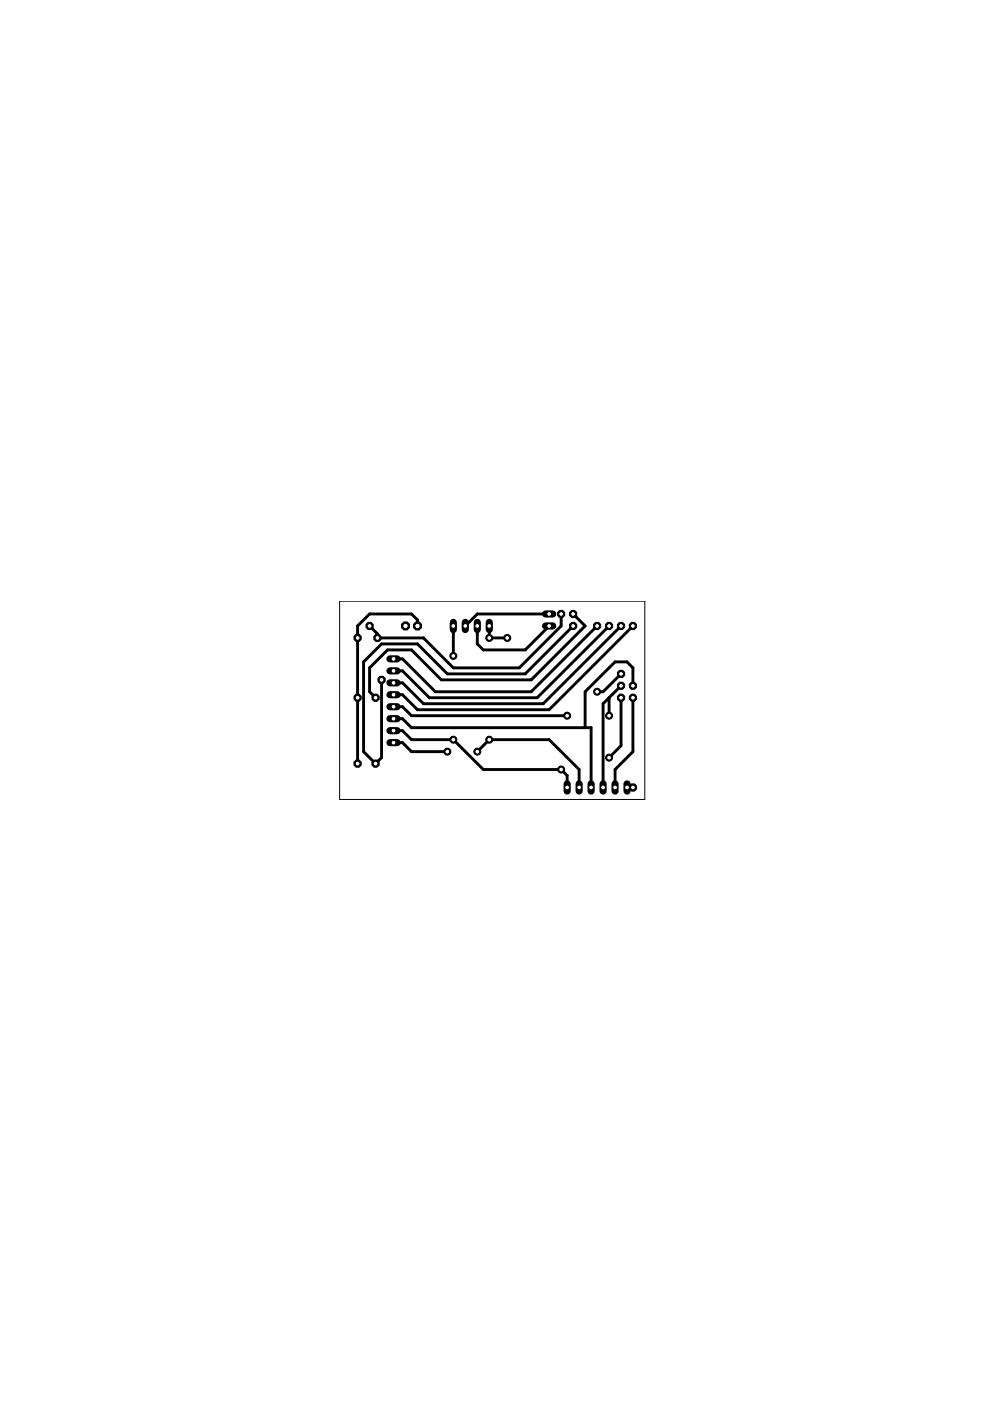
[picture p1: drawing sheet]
<svg xmlns="http://www.w3.org/2000/svg" width="210mm" height="297mm" viewBox="0 0 210 297" stroke-linecap="round" stroke-linejoin="round" font-family="sans-serif">
<g fill="none" stroke="#000" stroke-width=".61">
<path d="M88.5 132.7v-1.3l-1.3-1.2h-8.8l-2.6 2.5v29.2M96.1 132.7v6.4M101.2 132.7v3.8l1.3 1.3h8.9l5-5.1M103.7 132.7v2.6h3.8M116.4 130.2h-15.2l-2.5 2.5M119 130.2v2.5l-8.9 8.9h-14l-6.3-6.3h-9.8v-.9l-1.6-1.7M121.5 130.2l2.6 2.5-11.5 11.4h-19l-6.4-6.3h-5l-3.8 3.8v5.1l1.2 1.2M121.5 132.7l-10.1 10.2h-16.6l-6.3-6.4h-7.6l-3.8 3.8v19.1l2.5 2.5 1.3-1.3v-16.5M126.6 132.7l-14 14h-20.3l-7-7h-1.9M129.1 132.7l-15.2 15.2h-22.9l-5.7-5.7h-1.9M131.7 132.7l-16.5 16.5h-25.4l-4.5-4.4h-1.9M134.2 132.7l-17.8 17.8h-27.9l-3.2-3.2h-1.9"/>
<path d="M83.4 149.8h1.9l1.9 1.9h33M83.4 152.4h1.9l1.9 1.9h38.1v12.7M83.4 157.5h1.9l1.9 1.9h7.6M83.4 154.9h1.9l1.9 1.9h8.9l6.4 6.4h16.5l1.2 1.2v2.6M101.2 159.4l2.5-2.6h12.7l6.4 6.4v3.8M129.1 147.9v3.8M131.7 145.4l-3.8 3.8v17.8M131.7 142.9l-3.8 3.8h-1.3M131.7 147.9v10.2l-2.6 2.5M134.2 147.9v11.5l-3.8 3.8v3.8M134.2 145.4v-3.8l-1.3-1.3h-2.5l-6.3 6.4v7.6M132.9 167h1.3"/>
</g>
<path d="M115.7 130.2h1.5" fill="none" stroke="#000" stroke-width="1.5"/>
<circle cx="116.4" cy="130.2" r=".51" fill="#fff" stroke="#000" stroke-width=".21"/>
<path d="M115.7 132.7h1.5" fill="none" stroke="#000" stroke-width="1.5"/>
<circle cx="116.4" cy="132.7" r=".51" fill="#fff" stroke="#000" stroke-width=".21"/>
<circle cx="134.2" cy="167" r=".83" fill="#000" stroke="#000" stroke-width=".21"/>
<circle cx="134.2" cy="167" r=".51" fill="#fff" stroke="#000" stroke-width=".21"/>
<path d="M96.1 132v1.5" fill="none" stroke="#000" stroke-width="1.5"/>
<circle cx="96.1" cy="132.7" r=".51" fill="#fff" stroke="#000" stroke-width=".21"/>
<path d="M98.7 132v1.5" fill="none" stroke="#000" stroke-width="1.5"/>
<circle cx="98.7" cy="132.7" r=".51" fill="#fff" stroke="#000" stroke-width=".21"/>
<path d="M101.2 132v1.5" fill="none" stroke="#000" stroke-width="1.5"/>
<circle cx="101.2" cy="132.7" r=".51" fill="#fff" stroke="#000" stroke-width=".21"/>
<path d="M103.7 132v1.5" fill="none" stroke="#000" stroke-width="1.5"/>
<circle cx="103.7" cy="132.7" r=".51" fill="#fff" stroke="#000" stroke-width=".21"/>
<path d="M120.2 166.2v1.5" fill="none" stroke="#000" stroke-width="1.5"/>
<circle cx="120.2" cy="167" r=".51" fill="#fff" stroke="#000" stroke-width=".21"/>
<path d="M122.8 166.2v1.5" fill="none" stroke="#000" stroke-width="1.5"/>
<circle cx="122.8" cy="167" r=".51" fill="#fff" stroke="#000" stroke-width=".21"/>
<path d="M125.3 166.2v1.5" fill="none" stroke="#000" stroke-width="1.5"/>
<circle cx="125.3" cy="167" r=".51" fill="#fff" stroke="#000" stroke-width=".21"/>
<path d="M127.9 166.2v1.5" fill="none" stroke="#000" stroke-width="1.5"/>
<circle cx="127.9" cy="167" r=".51" fill="#fff" stroke="#000" stroke-width=".21"/>
<path d="M130.4 166.2v1.5" fill="none" stroke="#000" stroke-width="1.5"/>
<circle cx="130.4" cy="167" r=".51" fill="#fff" stroke="#000" stroke-width=".21"/>
<path d="M132.9 166.2v1.5" fill="none" stroke="#000" stroke-width="1.5"/>
<circle cx="132.9" cy="167" r=".51" fill="#fff" stroke="#000" stroke-width=".21"/>
<circle cx="131.7" cy="142.9" r=".83" fill="#000" stroke="#000" stroke-width=".21"/>
<circle cx="131.7" cy="142.9" r=".51" fill="#fff" stroke="#000" stroke-width=".21"/>
<circle cx="131.7" cy="145.4" r=".83" fill="#000" stroke="#000" stroke-width=".21"/>
<circle cx="131.7" cy="145.4" r=".51" fill="#fff" stroke="#000" stroke-width=".21"/>
<circle cx="131.7" cy="147.9" r=".83" fill="#000" stroke="#000" stroke-width=".21"/>
<circle cx="131.7" cy="147.9" r=".51" fill="#fff" stroke="#000" stroke-width=".21"/>
<circle cx="134.2" cy="145.4" r=".83" fill="#000" stroke="#000" stroke-width=".21"/>
<circle cx="134.2" cy="145.4" r=".51" fill="#fff" stroke="#000" stroke-width=".21"/>
<circle cx="134.2" cy="147.9" r=".83" fill="#000" stroke="#000" stroke-width=".21"/>
<circle cx="134.2" cy="147.9" r=".51" fill="#fff" stroke="#000" stroke-width=".21"/>
<path d="M82.7 157.5h1.5" fill="none" stroke="#000" stroke-width="1.5"/>
<circle cx="83.4" cy="157.5" r=".51" fill="#fff" stroke="#000" stroke-width=".21"/>
<path d="M82.7 154.9h1.5" fill="none" stroke="#000" stroke-width="1.5"/>
<circle cx="83.4" cy="154.9" r=".51" fill="#fff" stroke="#000" stroke-width=".21"/>
<path d="M82.7 152.4h1.5" fill="none" stroke="#000" stroke-width="1.5"/>
<circle cx="83.4" cy="152.4" r=".51" fill="#fff" stroke="#000" stroke-width=".21"/>
<path d="M82.7 149.8h1.5" fill="none" stroke="#000" stroke-width="1.5"/>
<circle cx="83.4" cy="149.8" r=".51" fill="#fff" stroke="#000" stroke-width=".21"/>
<path d="M82.7 147.3h1.5" fill="none" stroke="#000" stroke-width="1.5"/>
<circle cx="83.4" cy="147.3" r=".51" fill="#fff" stroke="#000" stroke-width=".21"/>
<path d="M82.7 144.8h1.5" fill="none" stroke="#000" stroke-width="1.5"/>
<circle cx="83.4" cy="144.8" r=".51" fill="#fff" stroke="#000" stroke-width=".21"/>
<path d="M82.7 142.2h1.5" fill="none" stroke="#000" stroke-width="1.5"/>
<circle cx="83.4" cy="142.2" r=".51" fill="#fff" stroke="#000" stroke-width=".21"/>
<path d="M82.7 139.7h1.5" fill="none" stroke="#000" stroke-width="1.5"/>
<circle cx="83.4" cy="139.7" r=".51" fill="#fff" stroke="#000" stroke-width=".21"/>
<circle cx="134.2" cy="132.7" r=".83" fill="#000" stroke="#000" stroke-width=".21"/>
<circle cx="134.2" cy="132.7" r=".51" fill="#fff" stroke="#000" stroke-width=".21"/>
<circle cx="131.7" cy="132.7" r=".83" fill="#000" stroke="#000" stroke-width=".21"/>
<circle cx="131.7" cy="132.7" r=".51" fill="#fff" stroke="#000" stroke-width=".21"/>
<circle cx="129.1" cy="132.7" r=".83" fill="#000" stroke="#000" stroke-width=".21"/>
<circle cx="129.1" cy="132.7" r=".51" fill="#fff" stroke="#000" stroke-width=".21"/>
<circle cx="126.6" cy="132.7" r=".83" fill="#000" stroke="#000" stroke-width=".21"/>
<circle cx="126.6" cy="132.7" r=".51" fill="#fff" stroke="#000" stroke-width=".21"/>
<circle cx="120.2" cy="151.7" r=".74" fill="#000" stroke="#000" stroke-width=".21"/>
<circle cx="120.2" cy="151.7" r=".51" fill="#fff" stroke="#000" stroke-width=".21"/>
<circle cx="129.1" cy="151.7" r=".74" fill="#000" stroke="#000" stroke-width=".21"/>
<circle cx="129.1" cy="151.7" r=".51" fill="#fff" stroke="#000" stroke-width=".21"/>
<circle cx="126.6" cy="146.7" r=".74" fill="#000" stroke="#000" stroke-width=".21"/>
<circle cx="126.6" cy="146.7" r=".51" fill="#fff" stroke="#000" stroke-width=".21"/>
<circle cx="101.2" cy="159.4" r=".74" fill="#000" stroke="#000" stroke-width=".21"/>
<circle cx="101.2" cy="159.4" r=".51" fill="#fff" stroke="#000" stroke-width=".21"/>
<circle cx="103.7" cy="135.3" r=".74" fill="#000" stroke="#000" stroke-width=".21"/>
<circle cx="103.7" cy="135.3" r=".51" fill="#fff" stroke="#000" stroke-width=".21"/>
<circle cx="94.8" cy="159.4" r=".74" fill="#000" stroke="#000" stroke-width=".21"/>
<circle cx="94.8" cy="159.4" r=".51" fill="#fff" stroke="#000" stroke-width=".21"/>
<circle cx="103.7" cy="156.8" r=".74" fill="#000" stroke="#000" stroke-width=".21"/>
<circle cx="103.7" cy="156.8" r=".51" fill="#fff" stroke="#000" stroke-width=".21"/>
<circle cx="107.5" cy="135.3" r=".74" fill="#000" stroke="#000" stroke-width=".21"/>
<circle cx="107.5" cy="135.3" r=".51" fill="#fff" stroke="#000" stroke-width=".21"/>
<circle cx="129.1" cy="160.6" r=".74" fill="#000" stroke="#000" stroke-width=".21"/>
<circle cx="129.1" cy="160.6" r=".51" fill="#fff" stroke="#000" stroke-width=".21"/>
<circle cx="96.1" cy="156.8" r=".74" fill="#000" stroke="#000" stroke-width=".21"/>
<circle cx="96.1" cy="156.8" r=".51" fill="#fff" stroke="#000" stroke-width=".21"/>
<circle cx="96.1" cy="139.1" r=".74" fill="#000" stroke="#000" stroke-width=".21"/>
<circle cx="96.1" cy="139.1" r=".51" fill="#fff" stroke="#000" stroke-width=".21"/>
<circle cx="119" cy="163.2" r=".74" fill="#000" stroke="#000" stroke-width=".21"/>
<circle cx="119" cy="163.2" r=".51" fill="#fff" stroke="#000" stroke-width=".21"/>
<circle cx="86" cy="132.7" r=".92" fill="#000" stroke="#000" stroke-width=".21"/>
<circle cx="86" cy="132.7" r=".57" fill="#fff" stroke="#000" stroke-width=".21"/>
<circle cx="88.5" cy="132.7" r=".92" fill="#000" stroke="#000" stroke-width=".21"/>
<circle cx="88.5" cy="132.7" r=".57" fill="#fff" stroke="#000" stroke-width=".21"/>
<circle cx="75.8" cy="135.3" r=".83" fill="#000" stroke="#000" stroke-width=".21"/>
<circle cx="75.8" cy="135.3" r=".51" fill="#fff" stroke="#000" stroke-width=".21"/>
<circle cx="75.8" cy="147.9" r=".83" fill="#000" stroke="#000" stroke-width=".21"/>
<circle cx="75.8" cy="147.9" r=".51" fill="#fff" stroke="#000" stroke-width=".21"/>
<circle cx="75.8" cy="161.9" r=".83" fill="#000" stroke="#000" stroke-width=".21"/>
<circle cx="75.8" cy="161.9" r=".51" fill="#fff" stroke="#000" stroke-width=".21"/>
<circle cx="121.5" cy="132.7" r=".83" fill="#000" stroke="#000" stroke-width=".21"/>
<circle cx="121.5" cy="132.7" r=".51" fill="#fff" stroke="#000" stroke-width=".21"/>
<circle cx="79.6" cy="161.9" r=".83" fill="#000" stroke="#000" stroke-width=".21"/>
<circle cx="79.6" cy="161.9" r=".51" fill="#fff" stroke="#000" stroke-width=".21"/>
<circle cx="80.9" cy="144.1" r=".83" fill="#000" stroke="#000" stroke-width=".21"/>
<circle cx="80.9" cy="144.1" r=".51" fill="#fff" stroke="#000" stroke-width=".21"/>
<circle cx="121.5" cy="130.2" r=".83" fill="#000" stroke="#000" stroke-width=".21"/>
<circle cx="121.5" cy="130.2" r=".51" fill="#fff" stroke="#000" stroke-width=".21"/>
<circle cx="79.6" cy="147.9" r=".83" fill="#000" stroke="#000" stroke-width=".21"/>
<circle cx="79.6" cy="147.9" r=".51" fill="#fff" stroke="#000" stroke-width=".21"/>
<circle cx="119" cy="130.2" r=".83" fill="#000" stroke="#000" stroke-width=".21"/>
<circle cx="119" cy="130.2" r=".51" fill="#fff" stroke="#000" stroke-width=".21"/>
<circle cx="80" cy="135.3" r=".83" fill="#000" stroke="#000" stroke-width=".21"/>
<circle cx="80" cy="135.3" r=".51" fill="#fff" stroke="#000" stroke-width=".21"/>
<circle cx="78.4" cy="132.7" r=".83" fill="#000" stroke="#000" stroke-width=".21"/>
<circle cx="78.4" cy="132.7" r=".51" fill="#fff" stroke="#000" stroke-width=".21"/>
<path d="M72 127.5h64.7v42h-64.7z" fill="none" stroke="#000" stroke-width=".21"/>
</svg>
